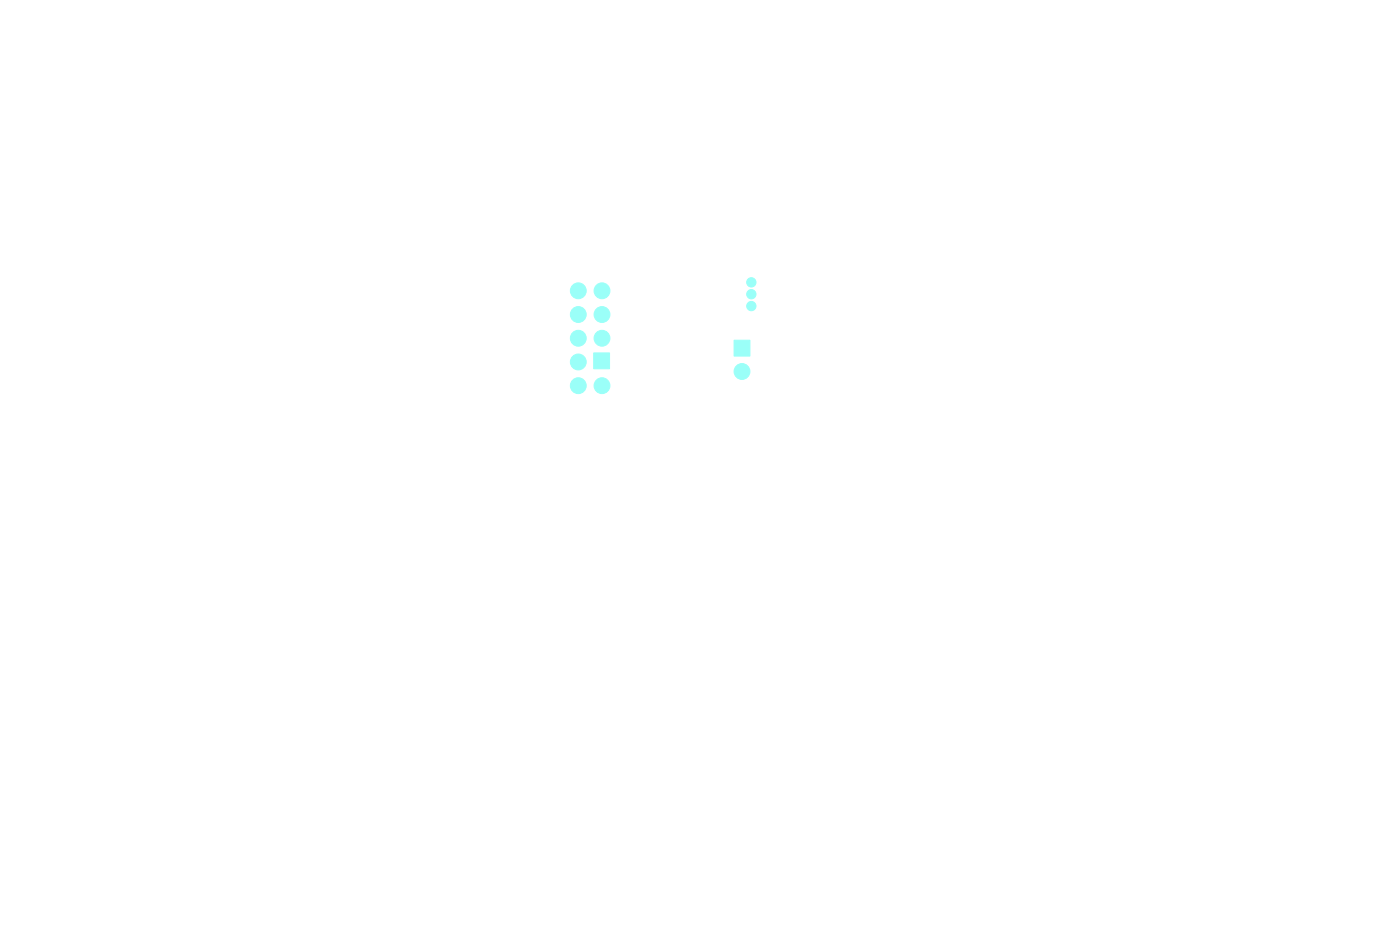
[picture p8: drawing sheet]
<svg xmlns="http://www.w3.org/2000/svg" width="150mm" height="100mm" viewBox="0 0 150 100" stroke-linecap="round" stroke-linejoin="round" font-family="sans-serif">
<g fill="#9afff8" stroke="#9afff8" stroke-width=".11">
<path d="M63.6 37.8h1.7v1.7h-1.7z"/>
<path d="M78.6 36.4h1.7v1.7h-1.7z"/>
<circle cx="64.5" cy="41.3" r=".85"/>
<circle cx="62" cy="41.3" r=".85"/>
<circle cx="62" cy="38.8" r=".85"/>
<circle cx="64.5" cy="36.2" r=".85"/>
<circle cx="62" cy="36.2" r=".85"/>
<circle cx="64.5" cy="33.7" r=".85"/>
<circle cx="62" cy="33.7" r=".85"/>
<circle cx="64.5" cy="31.1" r=".85"/>
<circle cx="62" cy="31.1" r=".85"/>
<circle cx="80.5" cy="32.8" r=".5"/>
<circle cx="80.5" cy="31.5" r=".5"/>
<circle cx="80.5" cy="30.2" r=".5"/>
<circle cx="79.5" cy="39.8" r=".85"/>
</g>
</svg>
